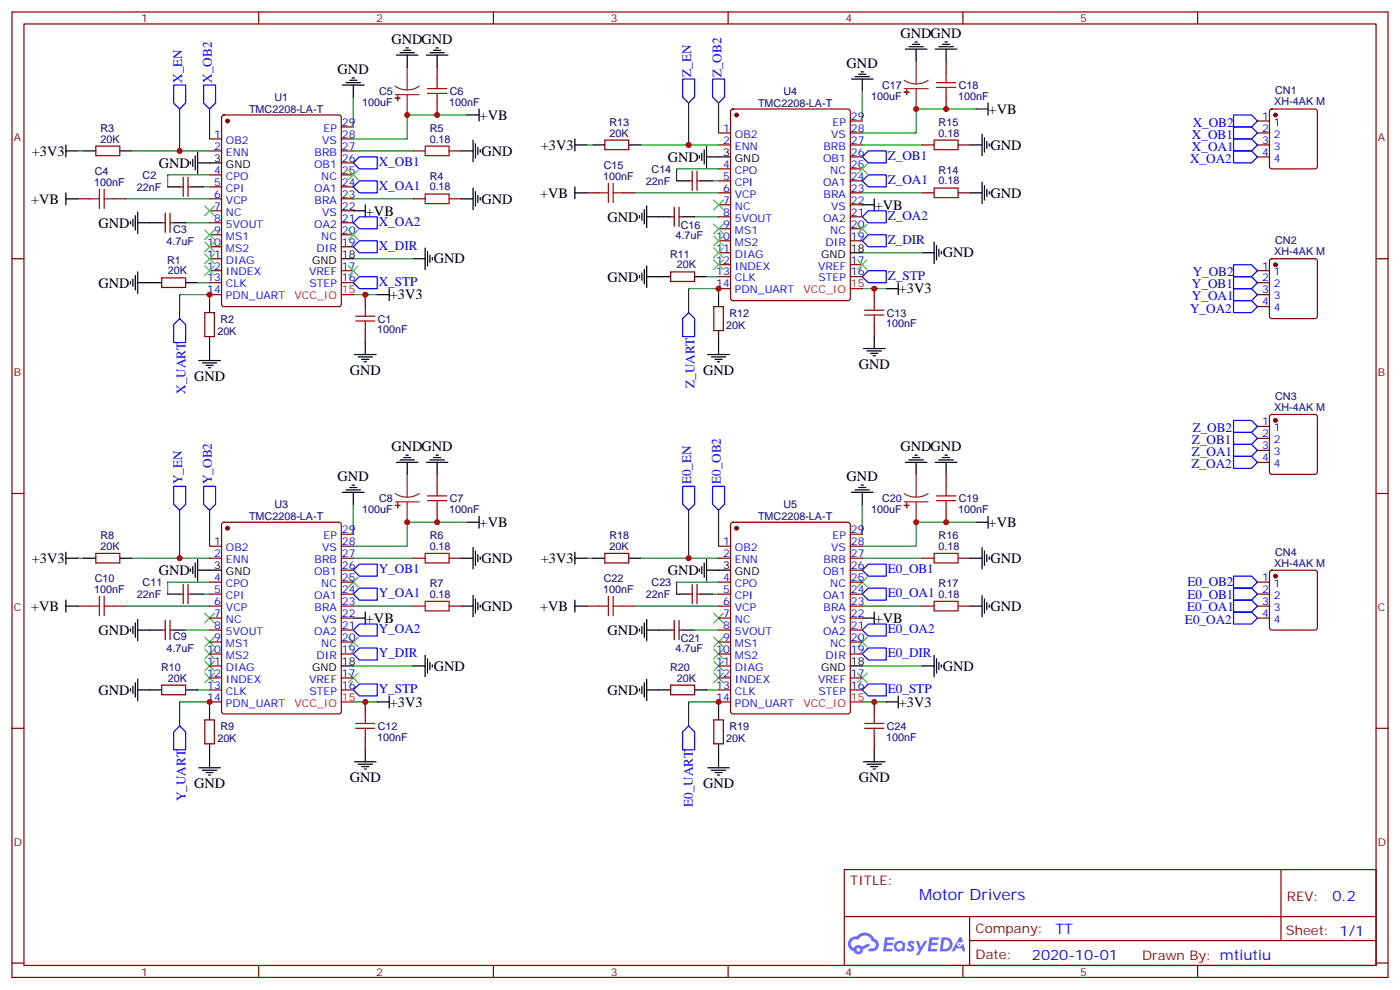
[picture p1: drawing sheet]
<svg xmlns="http://www.w3.org/2000/svg" width="412mm" height="292mm" viewBox="0 0 412 292" stroke-linecap="round" stroke-linejoin="round" font-family="sans-serif">
<defs><g id="words">
<text font-size="4.6" fill="#00f" x="270.8" y="265.1">Motor Drivers</text>
<g font-size="4.2">
<text x="265.3" y="11.3">GNDGND</text>
<text x="115.3" y="13">GNDGND</text>
<text x="99.4" y="21.8">GND</text>
<text x="249.4" y="20.1">GND</text>
<text x="141.3" y="35.3">+VB</text>
<text x="291.2" y="33.5">+VB</text>
<text x="9.4" y="45.9">+3V3</text>
<text x="141.8" y="45.9">GND</text>
<text x="159.3" y="44.1">+3V3</text>
<text x="196.7" y="47.7">GND</text>
<text x="291.7" y="44.1">GND</text>
<text x="46.7" y="49.4">GND</text>
<text x="9.2" y="60">+VB</text>
<text x="141.8" y="60">GND</text>
<text x="159.1" y="58.2">+VB</text>
<text x="291.7" y="58.2">GND</text>
<text x="107.8" y="63.5">+VB</text>
<text x="179" y="65.3">GND</text>
<text x="257.7" y="61.8">+VB</text>
<text x="29" y="67">GND</text>
<text x="127.8" y="77.6">GND</text>
<text x="277.7" y="75.8">GND</text>
<text x="179" y="82.9">GND</text>
<text x="29" y="84.7">GND</text>
<text x="114.8" y="88.2">+3V3</text>
<text x="264.8" y="86.4">+3V3</text>
<text x="57.2" y="112.2">GND</text>
<text x="103" y="110.4">GND</text>
<text x="207.1" y="110.4">GND</text>
<text x="253" y="108.7">GND</text>
<text x="115.3" y="133">GNDGND</text>
<text x="265.3" y="133">GNDGND</text>
<text x="99.4" y="141.8">GND</text>
<text x="249.4" y="141.8">GND</text>
<text x="141.3" y="155.2">+VB</text>
<text x="291.2" y="155.2">+VB</text>
<text x="9.4" y="165.8">+3V3</text>
<text x="141.8" y="165.8">GND</text>
<text x="159.3" y="165.8">+3V3</text>
<text x="291.7" y="165.8">GND</text>
<text x="46.7" y="169.4">GND</text>
<text x="196.7" y="169.4">GND</text>
<text x="9.2" y="179.9">+VB</text>
<text x="141.8" y="179.9">GND</text>
<text x="159.1" y="179.9">+VB</text>
<text x="291.7" y="179.9">GND</text>
<text x="107.8" y="183.5">+VB</text>
<text x="257.7" y="183.5">+VB</text>
<text x="29" y="187">GND</text>
<text x="179" y="187">GND</text>
<text x="127.8" y="197.5">GND</text>
<text x="277.7" y="197.5">GND</text>
<text x="29" y="204.6">GND</text>
<text x="114.8" y="208.1">+3V3</text>
<text x="179" y="204.6">GND</text>
<text x="264.8" y="208.1">+3V3</text>
<text x="57.2" y="232.1">GND</text>
<text x="103" y="230.4">GND</text>
<text x="207.1" y="232.1">GND</text>
<text x="253" y="230.4">GND</text>
</g>
<g font-size="4.2" fill="#00f">
<text x="392.5" y="265.4">0.2</text>
<text x="310.9" y="274.9">TT</text>
<text x="304" y="282.7">2020-10-01</text>
</g>
<g font-size="3.9" fill="#00f">
<text x="203.6" y="22.7" transform="rotate(-90 203.6 22.7)">Z_EN</text>
<text x="212.5" y="22.7" transform="rotate(-90 212.5 22.7)">Z_OB2</text>
<text x="53.6" y="24.4" transform="rotate(-90 53.6 24.4)">X_EN</text>
<text x="62.4" y="24.4" transform="rotate(-90 62.4 24.4)">X_OB2</text>
<text x="351.1" y="40.8">X_OB1</text>
<text x="351.3" y="37.3">X_OB2</text>
<text x="261.5" y="47.1">Z_OB1</text>
<text x="350.6" y="48">X_OA2</text>
<text x="351.1" y="44.3">X_OA1</text>
<text x="111.6" y="48.8">X_OB1</text>
<text x="111.6" y="55.9">X_OA1</text>
<text x="261.5" y="54.1">Z_OA1</text>
<text x="261.5" y="64.7">Z_OA2</text>
<text x="111.6" y="66.5">X_OA2</text>
<text x="261.5" y="71.8">Z_DIR</text>
<text x="111.6" y="73.5">X_DIR</text>
<text x="261.5" y="82.4">Z_STP</text>
<text x="351.3" y="81.4">Y_OB2</text>
<text x="111.6" y="84.1">X_STP</text>
<text x="351.1" y="88.4">Y_OA1</text>
<text x="351.1" y="84.9">Y_OB1</text>
<text x="350.6" y="92.1">Y_OA2</text>
<text x="54.7" y="116" transform="rotate(-90 54.7 116)">X_UART</text>
<text x="204.6" y="114.3" transform="rotate(-90 204.6 114.3)">Z_UART</text>
<text x="351.1" y="130.8">Z_OB1</text>
<text x="351.3" y="127.3">Z_OB2</text>
<text x="351" y="137.9">Z_OA2</text>
<text x="351.1" y="134.3">Z_OA1</text>
<text x="53.6" y="142.6" transform="rotate(-90 53.6 142.6)">Y_EN</text>
<text x="62.4" y="142.6" transform="rotate(-90 62.4 142.6)">Y_OB2</text>
<text x="203.6" y="142.6" transform="rotate(-90 203.6 142.6)">E0_EN</text>
<text x="212.4" y="142.6" transform="rotate(-90 212.4 142.6)">E0_OB2</text>
<text x="111.6" y="168.8">Y_OB1</text>
<text x="261.5" y="168.8">E0_OB1</text>
<text x="349.8" y="172.7">E0_OB2</text>
<text x="111.6" y="175.8">Y_OA1</text>
<text x="261.5" y="175.8">E0_OA1</text>
<text x="349.7" y="179.8">E0_OA1</text>
<text x="349.8" y="176.3">E0_OB1</text>
<text x="349.1" y="183.8">E0_OA2</text>
<text x="111.6" y="186.4">Y_OA2</text>
<text x="261.5" y="186.4">E0_OA2</text>
<text x="111.6" y="193.5">Y_DIR</text>
<text x="261.5" y="193.5">E0_DIR</text>
<text x="111.6" y="204.1">Y_STP</text>
<text x="261.5" y="204.1">E0_STP</text>
<text x="54.7" y="236" transform="rotate(-90 54.7 236)">Y_UART</text>
<text x="204.1" y="237.7" transform="rotate(-90 204.1 237.7)">E0_UART</text>
</g>
<g font-size="3.9" fill="#800">
<text x="250.5" y="260.7">TITLE:</text>
<text x="379.1" y="265.4">REV:</text>
<text x="287.4" y="274.9">Company:</text>
<text x="378.7" y="275.5">Sheet: 1/1</text>
<text x="287.4" y="282.6">Date:</text>
<text x="336.4" y="282.7">Drawn By: mtiutiu</text>
</g>
<g font-size="3.2" fill="#800">
<text x="41.6" y="6.5">1</text>
<text x="110.8" y="6.5">2</text>
<text x="179.9" y="6.5">3</text>
<text x="249.1" y="6.5">4</text>
<text x="318.2" y="6.5">5</text>
<text x="4.1" y="41.6">A</text>
<text x="405.9" y="41.6">A</text>
<text x="4.1" y="110.8">B</text>
<text x="405.9" y="110.8">B</text>
<text x="4.1" y="179.9">C</text>
<text x="405.9" y="179.9">C</text>
<text x="4.1" y="249.1">D</text>
<text x="405.9" y="249.1">D</text>
<text x="41.6" y="287.3">1</text>
<text x="110.8" y="287.3">2</text>
<text x="179.9" y="287.3">3</text>
<text x="249.1" y="287.3">4</text>
<text x="318.2" y="287.3">5</text>
</g>
<g font-size="3.2" fill="#000080">
<text x="80.8" y="29.6">U1</text>
<text x="111.7" y="28">C5</text>
<text x="132.5" y="28">C6</text>
<text x="230.8" y="27.9">U4</text>
<text x="256.6" y="29.3">100uF</text>
<text x="259.8" y="26.2">C17</text>
<text x="282.2" y="29.4">100nF</text>
<text x="282.4" y="26.2">C18</text>
<text x="375.6" y="27.8">CN1</text>
<text x="73.4" y="33.2">TMC2208-LA-T</text>
<text x="106.7" y="31.1">100uF</text>
<text x="132.3" y="31.1">100nF</text>
<text x="223.3" y="31.5">TMC2208-LA-T</text>
<text x="375.4" y="31">XH-4AK M</text>
<text x="29.6" y="42">20K</text>
<text x="29.6" y="38.8">R3</text>
<text x="126.6" y="42">0.18</text>
<text x="126.6" y="38.8">R5</text>
<text x="179.5" y="40.2">20K</text>
<text x="179.5" y="37">R13</text>
<text x="276.5" y="40.2">0.18</text>
<text x="276.5" y="37">R15</text>
<text x="27.9" y="51.5">C4</text>
<text x="42" y="52.7">C2</text>
<text x="126.6" y="52.9">R4</text>
<text x="177.7" y="52.9">100nF</text>
<text x="177.8" y="49.7">C15</text>
<text x="191.9" y="50.9">C14</text>
<text x="276.5" y="51.1">R14</text>
<text x="27.7" y="54.7">100nF</text>
<text x="40.3" y="56.2">22nF</text>
<text x="126.6" y="56.1">0.18</text>
<text x="190.2" y="54.4">22nF</text>
<text x="276.5" y="54.3">0.18</text>
<text x="51" y="68.6">C3</text>
<text x="199" y="70.3">4.7uF</text>
<text x="200.6" y="67.4">C16</text>
<text x="375.6" y="71.9">CN2</text>
<text x="49" y="72.1">4.7uF</text>
<text x="49.2" y="77.7">R1</text>
<text x="197.4" y="75.9">R11</text>
<text x="375.4" y="75.1">XH-4AK M</text>
<text x="49.4" y="80.8">20K</text>
<text x="199.3" y="79">20K</text>
<text x="64.9" y="95">R2</text>
<text x="111.3" y="95">C1</text>
<text x="214.9" y="93.3">R12</text>
<text x="261.2" y="93.2">C13</text>
<text x="64" y="98.5">20K</text>
<text x="111.1" y="98.2">100nF</text>
<text x="214" y="96.8">20K</text>
<text x="261.1" y="96.4">100nF</text>
<text x="375.6" y="117.8">CN3</text>
<text x="375.4" y="121">XH-4AK M</text>
<text x="80.8" y="149.6">U3</text>
<text x="111.7" y="147.9">C8</text>
<text x="132.5" y="147.9">C7</text>
<text x="230.8" y="149.6">U5</text>
<text x="259.8" y="147.9">C20</text>
<text x="282.4" y="147.9">C19</text>
<text x="73.4" y="153.2">TMC2208-LA-T</text>
<text x="106.7" y="151">100uF</text>
<text x="132.3" y="151.1">100nF</text>
<text x="223.3" y="153.2">TMC2208-LA-T</text>
<text x="256.6" y="151">100uF</text>
<text x="282.2" y="151.1">100nF</text>
<text x="29.6" y="161.9">20K</text>
<text x="29.6" y="158.8">R8</text>
<text x="126.6" y="161.9">0.18</text>
<text x="126.6" y="158.7">R6</text>
<text x="179.5" y="161.9">20K</text>
<text x="179.5" y="158.8">R18</text>
<text x="276.5" y="161.9">0.18</text>
<text x="276.5" y="158.7">R16</text>
<text x="375.4" y="166.9">XH-4AK M</text>
<text x="375.6" y="163.6">CN4</text>
<text x="27.9" y="171.4">C10</text>
<text x="42" y="172.6">C11</text>
<text x="126.6" y="172.8">R7</text>
<text x="177.8" y="171.4">C22</text>
<text x="191.9" y="172.6">C23</text>
<text x="276.5" y="172.8">R17</text>
<text x="27.7" y="174.6">100nF</text>
<text x="40.3" y="176.2">22nF</text>
<text x="126.6" y="176">0.18</text>
<text x="177.7" y="174.6">100nF</text>
<text x="190.2" y="176.2">22nF</text>
<text x="276.5" y="176">0.18</text>
<text x="51" y="188.5">C9</text>
<text x="200.6" y="189.1">C21</text>
<text x="47.4" y="197.6">R10</text>
<text x="49" y="192">4.7uF</text>
<text x="197.4" y="197.6">R20</text>
<text x="199" y="192">4.7uF</text>
<text x="49.4" y="200.7">20K</text>
<text x="199.3" y="200.7">20K</text>
<text x="64.9" y="215">R9</text>
<text x="111.3" y="214.9">C12</text>
<text x="214.9" y="215">R19</text>
<text x="261.2" y="214.9">C24</text>
<text x="64" y="218.5">20K</text>
<text x="111.1" y="218.1">100nF</text>
<text x="214" y="218.5">20K</text>
<text x="261.1" y="218.1">100nF</text>
</g>
<g font-size="3.2" fill="#00f">
<text x="250.6" y="35.3">29</text>
<text x="371.8" y="35.3">1</text>
<text x="63.1" y="40.6">1</text>
<text x="95.3" y="38.8">EP</text>
<text x="100.7" y="40.6">28</text>
<text x="100.7" y="37">29</text>
<text x="213" y="38.8">1</text>
<text x="216.5" y="40.6">OB2</text>
<text x="244.8" y="40.6">VS</text>
<text x="245.2" y="37">EP</text>
<text x="250.6" y="38.8">28</text>
<text x="371.8" y="38.8">2</text>
<text x="375.2" y="37">1</text>
<text x="375.2" y="40.6">2</text>
<text x="63.1" y="44.1">2</text>
<text x="66.6" y="42.3">OB2</text>
<text x="66.6" y="45.9">ENN</text>
<text x="92.7" y="45.9">BRB</text>
<text x="94.9" y="42.3">VS</text>
<text x="100.7" y="47.6">26</text>
<text x="100.7" y="44.1">27</text>
<text x="213" y="42.3">2</text>
<text x="216.5" y="44.1">ENN</text>
<text x="242.5" y="47.6">OB1</text>
<text x="242.6" y="44.1">BRB</text>
<text x="250.6" y="45.9">26</text>
<text x="250.6" y="42.3">27</text>
<text x="371.8" y="42.3">3</text>
<text x="371.8" y="45.9">4</text>
<text x="375.2" y="44.1">3</text>
<text x="375.2" y="47.6">4</text>
<text x="63.1" y="51.2">4</text>
<text x="66.6" y="52.9">CPO</text>
<text x="92.5" y="49.4">OB1</text>
<text x="94.6" y="52.9">NC</text>
<text x="100.7" y="51.2">25</text>
<text x="213" y="49.4">4</text>
<text x="213" y="52.9">5</text>
<text x="216.5" y="51.2">CPO</text>
<text x="244.6" y="51.2">NC</text>
<text x="250.6" y="52.9">24</text>
<text x="250.6" y="49.4">25</text>
<text x="63.1" y="54.7">5</text>
<text x="63.1" y="58.2">6</text>
<text x="66.6" y="56.4">CPI</text>
<text x="66.6" y="60">VCP</text>
<text x="92.6" y="56.4">OA1</text>
<text x="92.7" y="60">BRA</text>
<text x="100.7" y="58.2">23</text>
<text x="100.7" y="54.7">24</text>
<text x="213" y="56.4">6</text>
<text x="213" y="60">7</text>
<text x="216.5" y="54.7">CPI</text>
<text x="216.5" y="58.2">VCP</text>
<text x="242.5" y="54.7">OA1</text>
<text x="242.6" y="58.2">BRA</text>
<text x="250.6" y="60">22</text>
<text x="250.6" y="56.4">23</text>
<text x="63.1" y="61.7">7</text>
<text x="63.1" y="65.3">8</text>
<text x="66.6" y="63.5">NC</text>
<text x="94.9" y="63.5">VS</text>
<text x="100.7" y="65.3">21</text>
<text x="100.7" y="61.7">22</text>
<text x="213" y="63.5">8</text>
<text x="216.5" y="61.7">NC</text>
<text x="216.5" y="65.3">5VOUT</text>
<text x="242.5" y="65.3">OA2</text>
<text x="244.8" y="61.7">VS</text>
<text x="250.6" y="63.5">21</text>
<text x="63.1" y="68.8">9</text>
<text x="66.6" y="67">5VOUT</text>
<text x="66.6" y="70.6">MS1</text>
<text x="92.6" y="67">OA2</text>
<text x="94.6" y="70.6">NC</text>
<text x="100.7" y="68.8">20</text>
<text x="211" y="70.6">10</text>
<text x="213" y="67">9</text>
<text x="216.5" y="68.8">MS1</text>
<text x="244.6" y="68.8">NC</text>
<text x="250.6" y="70.6">19</text>
<text x="250.6" y="67">20</text>
<text x="61.1" y="72.3">10</text>
<text x="61.1" y="75.8">11</text>
<text x="66.6" y="74.1">MS2</text>
<text x="66.6" y="77.6">DIAG</text>
<text x="93.3" y="74.1">DIR</text>
<text x="100.7" y="72.3">19</text>
<text x="211" y="74.1">11</text>
<text x="211" y="77.6">12</text>
<text x="216.5" y="72.3">MS2</text>
<text x="216.5" y="75.8">DIAG</text>
<text x="243.2" y="72.3">DIR</text>
<text x="250.6" y="77.6">17</text>
<text x="61.1" y="79.4">12</text>
<text x="61.1" y="82.9">13</text>
<text x="66.6" y="81.1">INDEX</text>
<text x="91" y="81.1">VREF</text>
<text x="100.7" y="82.9">16</text>
<text x="100.7" y="79.4">17</text>
<text x="211" y="81.1">13</text>
<text x="216.5" y="79.4">INDEX</text>
<text x="216.5" y="82.9">CLK</text>
<text x="241" y="79.4">VREF</text>
<text x="241.1" y="82.9">STEP</text>
<text x="250.6" y="81.1">16</text>
<text x="371.8" y="79.4">1</text>
<text x="371.8" y="82.9">2</text>
<text x="375.2" y="81.1">1</text>
<text x="61.1" y="86.4">14</text>
<text x="66.6" y="84.7">CLK</text>
<text x="66.6" y="88.2">PDN_UART</text>
<text x="91.2" y="84.7">STEP</text>
<text x="211" y="84.7">14</text>
<text x="216.5" y="86.4">PDN_UART</text>
<text x="371.8" y="86.4">3</text>
<text x="371.8" y="90">4</text>
<text x="375.2" y="84.7">2</text>
<text x="375.2" y="88.2">3</text>
<text x="375.2" y="91.7">4</text>
<text x="371.8" y="125.2">1</text>
<text x="371.8" y="128.8">2</text>
<text x="375.2" y="127">1</text>
<text x="375.2" y="130.5">2</text>
<text x="371.8" y="132.3">3</text>
<text x="371.8" y="135.8">4</text>
<text x="375.2" y="134.1">3</text>
<text x="375.2" y="137.6">4</text>
<text x="63.1" y="160.5">1</text>
<text x="95.3" y="158.8">EP</text>
<text x="100.7" y="160.5">28</text>
<text x="100.7" y="157">29</text>
<text x="213" y="160.5">1</text>
<text x="245.2" y="158.8">EP</text>
<text x="250.6" y="160.5">28</text>
<text x="250.6" y="157">29</text>
<text x="63.1" y="164">2</text>
<text x="66.6" y="162.3">OB2</text>
<text x="66.6" y="165.8">ENN</text>
<text x="92.7" y="165.8">BRB</text>
<text x="94.9" y="162.3">VS</text>
<text x="100.7" y="167.6">26</text>
<text x="100.7" y="164">27</text>
<text x="213" y="164">2</text>
<text x="216.5" y="162.3">OB2</text>
<text x="216.5" y="165.8">ENN</text>
<text x="242.6" y="165.8">BRB</text>
<text x="244.8" y="162.3">VS</text>
<text x="250.6" y="167.6">26</text>
<text x="250.6" y="164">27</text>
<text x="63.1" y="171.1">4</text>
<text x="66.6" y="172.9">CPO</text>
<text x="92.5" y="169.3">OB1</text>
<text x="94.6" y="172.9">NC</text>
<text x="100.7" y="171.1">25</text>
<text x="213" y="171.1">4</text>
<text x="216.5" y="172.9">CPO</text>
<text x="242.5" y="169.3">OB1</text>
<text x="244.6" y="172.9">NC</text>
<text x="250.6" y="171.1">25</text>
<text x="371.8" y="171.1">1</text>
<text x="375.2" y="172.9">1</text>
<text x="63.1" y="174.6">5</text>
<text x="63.1" y="178.2">6</text>
<text x="66.6" y="176.4">CPI</text>
<text x="66.6" y="179.9">VCP</text>
<text x="92.6" y="176.4">OA1</text>
<text x="92.7" y="179.9">BRA</text>
<text x="100.7" y="178.2">23</text>
<text x="100.7" y="174.6">24</text>
<text x="213" y="174.6">5</text>
<text x="213" y="178.2">6</text>
<text x="216.5" y="176.4">CPI</text>
<text x="216.5" y="179.9">VCP</text>
<text x="242.5" y="176.4">OA1</text>
<text x="242.6" y="179.9">BRA</text>
<text x="250.6" y="178.2">23</text>
<text x="250.6" y="174.6">24</text>
<text x="371.8" y="174.6">2</text>
<text x="371.8" y="178.2">3</text>
<text x="375.2" y="176.4">2</text>
<text x="375.2" y="179.9">3</text>
<text x="63.1" y="181.7">7</text>
<text x="63.1" y="185.2">8</text>
<text x="66.6" y="183.4">NC</text>
<text x="94.9" y="183.4">VS</text>
<text x="100.7" y="185.2">21</text>
<text x="100.7" y="181.7">22</text>
<text x="213" y="181.7">7</text>
<text x="213" y="185.2">8</text>
<text x="216.5" y="183.4">NC</text>
<text x="244.8" y="183.4">VS</text>
<text x="250.6" y="185.2">21</text>
<text x="250.6" y="181.7">22</text>
<text x="371.8" y="181.7">4</text>
<text x="375.2" y="183.4">4</text>
<text x="63.1" y="188.7">9</text>
<text x="66.6" y="187">5VOUT</text>
<text x="66.6" y="190.5">MS1</text>
<text x="92.6" y="187">OA2</text>
<text x="94.6" y="190.5">NC</text>
<text x="100.7" y="188.7">20</text>
<text x="213" y="188.7">9</text>
<text x="216.5" y="187">5VOUT</text>
<text x="216.5" y="190.5">MS1</text>
<text x="242.5" y="187">OA2</text>
<text x="244.6" y="190.5">NC</text>
<text x="250.6" y="188.7">20</text>
<text x="61.1" y="192.3">10</text>
<text x="61.1" y="195.8">11</text>
<text x="66.6" y="194">MS2</text>
<text x="66.6" y="197.6">DIAG</text>
<text x="93.3" y="194">DIR</text>
<text x="100.7" y="192.3">19</text>
<text x="211" y="192.3">10</text>
<text x="211" y="195.8">11</text>
<text x="216.5" y="194">MS2</text>
<text x="216.5" y="197.6">DIAG</text>
<text x="243.2" y="194">DIR</text>
<text x="250.6" y="192.3">19</text>
<text x="61.1" y="199.3">12</text>
<text x="61.1" y="202.8">13</text>
<text x="66.6" y="201.1">INDEX</text>
<text x="91" y="201.1">VREF</text>
<text x="100.7" y="202.8">16</text>
<text x="100.7" y="199.3">17</text>
<text x="211" y="199.3">12</text>
<text x="211" y="202.8">13</text>
<text x="216.5" y="201.1">INDEX</text>
<text x="241" y="201.1">VREF</text>
<text x="250.6" y="202.8">16</text>
<text x="250.6" y="199.3">17</text>
<text x="61.1" y="206.4">14</text>
<text x="66.6" y="204.6">CLK</text>
<text x="66.6" y="208.1">PDN_UART</text>
<text x="91.2" y="204.6">STEP</text>
<text x="211" y="206.4">14</text>
<text x="216.5" y="204.6">CLK</text>
<text x="216.5" y="208.1">PDN_UART</text>
<text x="241.1" y="204.6">STEP</text>
</g>
<g font-size="3.2">
<text x="63.1" y="47.6">3</text>
<text x="213" y="45.9">3</text>
<text x="216.5" y="47.6">GND</text>
<text x="66.6" y="49.4">GND</text>
<text x="92" y="77.6">GND</text>
<text x="100.7" y="75.8">18</text>
<text x="241.9" y="75.8">GND</text>
<text x="250.6" y="74.1">18</text>
<text x="63.1" y="167.6">3</text>
<text x="213" y="167.6">3</text>
<text x="66.6" y="169.3">GND</text>
<text x="216.5" y="169.3">GND</text>
<text x="92" y="197.6">GND</text>
<text x="100.7" y="195.8">18</text>
<text x="241.9" y="197.6">GND</text>
<text x="250.6" y="195.8">18</text>
</g>
<g font-size="3.2" fill="#f00">
<text x="86.8" y="88.2">VCC_IO</text>
<text x="100.7" y="86.4">15</text>
<text x="236.7" y="86.4">VCC_IO</text>
<text x="250.6" y="84.7">15</text>
<text x="86.8" y="208.1">VCC_IO</text>
<text x="100.7" y="206.4">15</text>
<text x="236.7" y="208.1">VCC_IO</text>
<text x="250.6" y="206.4">15</text>
</g>
</g></defs>
<g fill="none" stroke="#870000" stroke-width=".35">
<path d="M3.5 3.5h405.4v284.4h-405.4zM7.1 7.1h398.2v277.2h-398.2zM76.2 3.5v3.6M145.3 3.5v3.6M214.5 3.5v3.6M283.6 3.5v3.6M352.8 3.5v3.6M3.5 76.2h3.6M405.3 76.2h3.6M3.5 145.3h3.6M405.3 145.3h3.6M3.5 214.5h3.6"/>
<path d="M405.3 214.5h3.6M248.7 256.1h156.6v28.2h-156.6zM377.3 256.1v20.9M248.7 270h156.5M285.6 277h119.6M285.6 270v14.1M3.5 283.6h3.6M76.2 284.3v3.6M145.3 284.3v3.6M214.5 284.3v3.6M283.6 284.3v3.6M352.8 284.3v3.6"/>
<path d="M405.3 283.6h3.6"/>
</g>
<g fill="#5487ff">
<path d="M267.7 277.3a1.22 1.22 0 0 1 1.7 .3l-.4 .5a.47 .47 0 0 0-.3-.4 .47 .47 0 0 0-.5 .2l.1 .3a1.14 1.14 0 0 1 .8 1.7 1.14 1.14 0 0 1-1.9 0l-.2-.2 .5-.5 .7 .4a.29 .29 0 0 0 .3-.3 .29 .29 0 0 0-.2-.3 1.04 1.04 0 0 1-.6-1.7z"/>
<path d="M260.7 276h2.4l.3 .2-.2 .5-1.8 .1-.1 .8h1.5l.3 .4-.3 .4h-1.6l-.2 1.1h1.7l.2 .3-.2 .3-2.6 .1z"/>
<path d="M273.8 276h2.4l.3 .2-.1 .5-1.8 .1-.2 .8h1.6l.3 .4-.4 .4h-1.6l-.1 1.1h1.7l.2 .3-.2 .3-2.6 .1z"/>
<path d="M282.6 276.1h.7l.3 1.2-.6 .3a.69 .69 0 0 0-1 .3 .69 .69 0 0 0 .4 1 .69 .69 0 0 0 .9-.7l.5-.2 .6 2.2h-.8l-.2-.9h-1.8l-.5 .9h-.8z"/>
<path d="M269.8 277.1h.8l.6 1.8 1.1-1.8h.9l-2.6 4.2h-.8l.9-1.5z"/>
<path d="M277.4 276.1l-.6 4.1h1.3a2.11 2.11 0 0 0 2.5-2.1 2.11 2.11 0 0 0-2.5-2zM278.1 276.8a1.39 1.39 0 0 1 1.7 1.4 1.39 1.39 0 0 1-1.8 1.3h-.3z"/>
<path d="M263.7 277.7a1.54 1.54 0 0 0-.1 2.1 1.54 1.54 0 0 0 2.2 .2l.6 .2 .3-2.3-.2-.2-.4-.1a1.49 1.49 0 0 0-2.4 .1zM264 278.7a.94 .94 0 0 1 1.8 0 .94 .94 0 0 1-1.8 0z"/>
<path d="M250.4 276.4a2.18 2.18 0 0 0 1.1 3.7 1.44 1.44 0 0 0 1.6 1 1.44 1.44 0 0 0 1.2-1.5l2-1-.5-.8-1.9 1a1.47 1.47 0 0 0-2.4 .4 1.39 1.39 0 0 1-.7-1.9 1.39 1.39 0 0 1 2-.5 2.12 2.12 0 0 1 2.2-1.3 2.12 2.12 0 0 1 1.9 1.7 1.14 1.14 0 0 1 1.1 1.4 1.14 1.14 0 0 1-1.7 .8 .43 .43 0 0 0-.5 .3 .43 .43 0 0 0 .4 .5 1.98 1.98 0 0 0 2.5-1.2 1.98 1.98 0 0 0-1.2-2.5 3.1 3.1 0 0 0-5.3-.7l-.9 .1zM252.3 279.7a.55 .55 0 0 1 1.1 0 .55 .55 0 0 1-1.1 0z"/>
<circle cx="282.6" cy="278.1" r=".26"/>
</g>
<g fill="none" stroke="#870000" stroke-width=".35">
<path d="M128.8 19.8v3.5M278.7 18v3.5M65.5 34.1l.5-.2h33.8l.7 .4v55.3l-.4 .7h-34.1l-.7-.5v-55.2zM100.5 37.4h3.6M128.8 30.3v3.6M211.7 39.2h3.5M215.4 32.3l.5-.2h33.9l.6 .4 .1 55.3-.5 .7h-34.1l-.7-.4v-55.3zM250.5 35.6h3.5M250.5 39.2h3.5M278.7 28.6v3.5M370.4 35.6h3.5M370.4 39.2h3.5"/>
<path d="M374.2 32.3l.4-.2h12.7l.5 .2 .3 .5v16.2l-.3 .5-.5 .2h-12.7l-.4-.2-.3-.5v-16.2zM22.9 58.6h3.6M28.2 43h7.1v2.9h-7.1zM33.5 58.6h3.5M52.9 55h1.1M54 52.2v5.7M55.4 55h1M55.4 52.2v5.7M61.7 40.9h3.6M61.7 44.5h3.6M61.7 51.5h3.6M61.7 55h3.6"/>
<path d="M61.7 58.6h3.6M100.5 40.9h3.6M100.5 44.5h3.6M100.5 51.5h3.6M100.5 55h3.6M100.5 58.6h3.6M100.5 48h3.6M121.7 44.5h3.5M121.7 58.6h3.5M132.3 44.5h3.5M132.3 58.6h3.5M172.9 56.8h3.5"/>
<path d="M178.2 41.3h7v2.8h-7zM183.4 56.8h3.6M202.8 53.3h1.1M203.9 50.4v5.7M205.3 53.3h1.1M205.3 50.4v5.7M211.7 42.7h3.5M211.7 49.7h3.5M211.7 53.3h3.5M211.7 56.8h3.5M250.5 42.7h3.5M250.5 46.2h3.5"/>
<path d="M250.5 49.7h3.5M250.5 53.3h3.5M250.5 56.8h3.5M271.6 42.7h3.6M271.6 56.8h3.6M282.2 42.7h3.6M282.2 56.8h3.6M370.4 42.7h3.5M370.4 46.2h3.5M47.6 65.6h1.1M48.7 62.8v5.6M50.1 65.6h1.1"/>
<path d="M50.1 62.8v5.6M61.7 62.1h3.6M61.7 65.6h3.6M61.7 69.1h3.6M61.7 72.7h3.6M61.7 76.2h3.6M61.7 79.7h3.6M100.5 62.1h3.6M100.5 65.6h3.6M100.5 69.1h3.6M100.5 72.7h3.6M100.5 79.7h3.6"/>
<path d="M197.6 63.9h1M198.6 61v5.7M200 63.9h1.1M200 61v5.7M211.7 60.3h3.5M211.7 63.9h3.5M211.7 67.4h3.5M211.7 70.9h3.5M211.7 74.4h3.5M211.7 78h3.5M250.5 60.3h3.5M250.5 63.9h3.5"/>
<path d="M250.5 67.4h3.5M250.5 70.9h3.5M250.5 78h3.5M370.4 79.7h3.5M374.2 76.4l.4-.2h12.7l.5 .2 .3 .5v16.2l-.3 .5-.5 .2h-12.7l-.4-.2-.3-.5v-16.2zM47.6 81.8h7.1v2.9h-7.1zM60.3 92.1h2.8v7h-2.8zM61.7 83.3h3.6M61.7 86.8h3.6M100.5 83.3h3.6M107.6 86.8v3.5M107.6 97.4v3.5"/>
<path d="M197.6 80.1h7v2.8h-7zM210.3 90.3h2.8v7.1h-2.8zM211.7 81.5h3.5M211.7 85h3.5M250.5 81.5h3.5M257.5 85v3.5M257.5 95.6v3.5M370.4 83.3h3.5M370.4 86.8h3.5M370.4 90.3h3.5M128.8 139.7v3.5M278.7 139.7v3.5"/>
<path d="M370.4 125.6h3.5M370.4 129.1h3.5M370.4 132.6h3.5M370.4 136.2h3.5M374.2 122.3l.4-.2h12.7l.5 .2 .3 .5v16.2l-.3 .5-.5 .2h-12.7l-.4-.2-.3-.5v-16.2zM65.5 154l.5-.2h33.8l.7 .4v55.4l-.4 .6-34.1 .1-.7-.5v-55.3zM100.5 157.3h3.6M128.8 150.3v3.5M215.4 154l.5-.2h33.9l.6 .4 .1 55.4-.5 .6-34.1 .1-.7-.5v-55.3zM250.5 157.3h3.5M278.7 150.3v3.5M22.9 178.5h3.6"/>
<path d="M28.2 163h7.1v2.8h-7.1zM33.5 178.5h3.5M52.9 175h1.1M54 172.2v5.6M55.4 172.2v5.6M55.4 175h1M61.7 178.5h3.6M61.7 175h3.6M61.7 160.9h3.6M61.7 164.4h3.6M61.7 171.4h3.6M100.5 178.5h3.6"/>
<path d="M100.5 175h3.6M100.5 160.9h3.6M100.5 164.4h3.6M100.5 171.4h3.6M100.5 167.9h3.6M121.7 178.5h3.5M121.7 164.4h3.5M132.3 178.5h3.5M132.3 164.4h3.5M172.9 178.5h3.5M178.2 163h7v2.8h-7zM183.4 178.5h3.6"/>
<path d="M202.8 175h1.1M203.9 172.2v5.6M205.3 175h1.1M205.3 172.2v5.6M211.7 178.5h3.5M211.7 175h3.5M211.7 160.9h3.5M211.7 164.4h3.5M211.7 171.4h3.5M250.5 178.5h3.5M250.5 175h3.5M250.5 160.9h3.5"/>
<path d="M250.5 164.4h3.5M250.5 171.4h3.5M250.5 167.9h3.5M271.6 178.5h3.6M271.6 164.4h3.6M282.2 178.5h3.6M282.2 164.4h3.6M370.4 178.5h3.5M370.4 175h3.5M370.4 171.4h3.5M374.2 168.1l.4-.2h12.7l.5 .2 .3 .5v16.3l-.3 .5-.5 .2h-12.7l-.4-.3-.3-.4v-16.3zM47.6 185.6h1.1"/>
<path d="M48.7 182.7v5.7M50.1 182.7v5.7M50.1 185.6h1.1M61.7 185.6h3.6M61.7 182h3.6M61.7 189.1h3.6M61.7 192.6h3.6M61.7 196.1h3.6M61.7 199.7h3.6M100.5 185.6h3.6M100.5 182h3.6M100.5 189.1h3.6"/>
<path d="M100.5 192.6h3.6M100.5 199.7h3.6M197.6 185.6h1M198.6 182.7v5.7M200 185.6h1.1M200 182.7v5.7M211.7 185.6h3.5M211.7 182h3.5M211.7 189.1h3.5M211.7 192.6h3.5M211.7 196.1h3.5M211.7 199.7h3.5"/>
<path d="M250.5 185.6h3.5M250.5 182h3.5M250.5 189.1h3.5M250.5 192.6h3.5M250.5 199.7h3.5M370.4 182h3.5M47.6 201.8h7.1v2.8h-7.1zM60.3 212h2.8v7.1h-2.8zM61.7 203.2h3.6M61.7 206.7h3.6M100.5 203.2h3.6M107.6 206.7v3.6"/>
<path d="M107.6 217.3v3.5M197.6 201.8h7v2.8h-7zM210.3 212h2.8v7.1h-2.8zM211.7 203.2h3.5M211.7 206.7h3.5M250.5 203.2h3.5M257.5 206.7v3.6M257.5 217.3v3.5"/>
</g>
<g fill="#870000" stroke="#870000" stroke-width=".35">
<circle cx="67" cy="35.6" r=".53"/>
<circle cx="375.7" cy="33.9" r=".53"/>
<circle cx="67" cy="155.6" r=".53"/>
<circle cx="375.7" cy="78" r=".53"/>
<circle cx="217" cy="33.9" r=".53"/>
<circle cx="375.7" cy="123.8" r=".53"/>
<circle cx="217" cy="155.6" r=".53"/>
<circle cx="375.7" cy="169.7" r=".53"/>
</g>
<g fill="none" stroke="#000" stroke-width=".35">
<path d="M116.8 16.2h6.3M117.8 15.5h4.3M118.9 14.8h2.1M119.6 14.1h.7M119.9 16.2v3.6M125.6 16.2h6.3M126.6 15.5h4.3M127.7 14.8h2.1M128.4 14.1h.7M128.8 16.2v3.6M266.7 14.5h6.3M267.8 13.8h4.2"/>
<path d="M268.8 13.1h2.1M269.5 12.3h.7M269.9 14.5v3.5M275.5 14.5h6.4M276.6 13.8h4.2M277.6 13.1h2.2M278.3 12.3h.7M278.7 14.5v3.5M100.9 25h6.3M102 24.3h4.2M103 23.6h2.1M103.7 22.9h.7"/>
<path d="M104.1 25v3.6M137.6 33.9h3.5M141.1 32.1v3.5M250.8 23.3h6.4M251.9 22.6h4.2M252.9 21.9h2.2M253.6 21.2h.8M254 23.3v3.5M287.5 32.1h3.5M289.3 39.5v6.4M291 30.3v3.6M19.4 44.5h3.5"/>
<path d="M19.4 58.6h3.5M19.4 42.7v3.5M19.4 56.8v3.5M24.7 44.5h3.5M35.3 44.5h3.5M49.4 55h3.5M56.1 47.6v.7M56.4 55h3.6M56.8 46.9v2.1M57.5 45.9v4.2M58.2 48h7.1M58.2 44.8v6.4"/>
<path d="M135.8 44.5h3.5M135.8 58.6h3.5M139.3 41.3v6.3M139.3 55.4v6.3M140.1 42.3v4.3M140.1 56.4v4.3M140.8 43.4v2.1M140.8 57.5v2.1M141.5 44.1v.7M141.5 58.2v.7M169.3 42.7h3.6M169.3 56.8h3.6"/>
<path d="M169.3 40.9v3.6M169.3 55v3.6M174.6 42.7h3.6M185.2 42.7h3.5M199.3 53.3h3.5M206 45.9v.7M206.4 53.3h3.5M206.7 45.2v2.1M207.4 44.1v4.2M208.1 46.2h7.1M208.1 43v6.4M257.5 58.6v3.5"/>
<path d="M285.8 42.7h3.5M285.8 56.8h3.5M289.3 53.6v6.4M290 40.6v4.2M290 54.7v4.2M290.7 41.6v2.1M290.7 55.7v2.2M291.4 42.3v.7M291.4 56.4v.8M38.5 65.3v.7M39.2 64.6v2.1M39.9 63.5v4.2"/>
<path d="M40.6 65.6h7M40.6 62.4v6.4M51.2 65.6h3.5M100.5 76.2h3.6M104.1 62.1h3.5M107.6 60.3v3.6M121.7 76.2h3.5M125.2 73v6.4M125.9 74.1v4.2M126.6 75.1v2.2M127.4 75.8v.8M188.4 63.5v.7"/>
<path d="M189.1 62.8v2.1M189.8 61.7v4.3M189.8 79.4v4.2M190.5 63.9h7.1M190.5 60.7v6.3M190.5 78.3v6.4M201.1 63.9h3.5M250.5 74.4h3.5M254 60.3h3.5M271.6 74.4h3.6M275.2 71.3v6.3M275.9 72.3v4.3"/>
<path d="M276.6 73.4v2.1M277.3 74.1v.7M38.5 82.9v.7M39.2 82.2v2.1M39.9 81.1v4.3M40.6 83.3h7M40.6 80.1v6.3M54.7 83.3h3.5M61.7 88.5v3.6M61.7 99.1v7.1M111.1 86.8h3.6M114.7 85v3.5"/>
<path d="M188.4 81.1v.7M189.1 80.4v2.2M190.5 81.5h7.1M204.6 81.5h3.5M211.7 86.8v3.5M211.7 97.4v7M257.5 99.1v3.6M261.1 85h3.5M264.6 83.3v3.5M58.6 106.2h6.3M59.6 106.9h4.3M60.7 107.6h2.1"/>
<path d="M61.4 108.3h.7M104.4 104.4h6.4M105.5 105.1h4.2M106.5 105.8h2.2M107.2 106.5h.7M107.6 100.9v3.5M208.5 104.4h6.3M209.5 105.1h4.3M210.6 105.8h2.1M211.3 106.5h.7M254.4 102.7h6.3M255.4 103.4h4.2"/>
<path d="M256.5 104.1h2.1M257.2 104.8h.7M116.8 136.2h6.3M117.8 135.5h4.3M118.9 134.8h2.1M119.6 134.1h.7M119.9 136.2v3.5M125.6 136.2h6.3M126.6 135.5h4.3M127.7 134.8h2.1M128.4 134.1h.7M128.8 136.2v3.5"/>
<path d="M266.7 136.2h6.3M267.8 135.5h4.2M268.8 134.8h2.1M269.5 134.1h.7M269.9 136.2v3.5M275.5 136.2h6.4M276.6 135.5h4.2M277.6 134.8h2.2M278.3 134.1h.7M278.7 136.2v3.5M100.9 145h6.3M102 144.3h4.2"/>
<path d="M103 143.6h2.1M103.7 142.9h.7M104.1 145v3.5M137.6 153.8h3.5M141.1 152v3.6M250.8 145h6.4M251.9 144.3h4.2M252.9 143.6h2.2M253.6 142.9h.8M254 145v3.5M287.5 153.8h3.5M291 152v3.6"/>
<path d="M19.4 162.6v3.6M19.4 176.7v3.6M19.4 164.4h3.5M19.4 178.5h3.5M24.7 164.4h3.5M35.3 164.4h3.5M49.4 175h3.5M56.1 167.6v.7M56.4 175h3.6M56.8 166.9v2.1M57.5 165.8v4.2M58.2 164.7v6.4"/>
<path d="M58.2 167.9h7.1M135.8 164.4h3.5M135.8 178.5h3.5M139.3 161.2v6.4M139.3 175.3v6.4M140.1 162.3v4.2M140.1 176.4v4.2M140.8 163.3v2.2M140.8 177.4v2.2M141.5 164v.7M141.5 178.2v.7M169.3 164.4h3.6"/>
<path d="M169.3 178.5h3.6M169.3 162.6v3.6M169.3 176.7v3.6M174.6 164.4h3.6M185.2 164.4h3.5M199.3 175h3.5M206 167.6v.7M206.4 175h3.5M206.7 166.9v2.1M207.4 165.8v4.2M208.1 167.9h7.1M208.1 164.7v6.4"/>
<path d="M285.8 164.4h3.5M285.8 178.5h3.5M289.3 161.2v6.4M289.3 175.3v6.4M290 162.3v4.2M290 176.4v4.2M290.7 163.3v2.2M290.7 177.4v2.2M291.4 164v.7M291.4 178.2v.7M38.5 185.2v.7M39.2 184.5v2.1"/>
<path d="M39.9 183.4v4.3M40.6 182.4v6.3M40.6 185.6h7M51.2 185.6h3.5M100.5 196.1h3.6M104.1 182h3.5M107.6 180.3v3.5M121.7 196.1h3.5M125.2 193v6.3M125.9 194v4.3M126.6 195.1v2.1M127.4 195.8v.7"/>
<path d="M188.4 185.2v.7M189.1 184.5v2.1M189.8 183.4v4.3M190.5 185.6h7.1M190.5 182.4v6.3M201.1 185.6h3.5M250.5 196.1h3.5M254 182h3.5M257.5 180.3v3.5M271.6 196.1h3.6M275.2 193v6.3M275.9 194v4.3"/>
<path d="M276.6 195.1v2.1M277.3 195.8v.7M38.5 202.8v.8M39.2 202.1v2.2M39.9 201.1v4.2M40.6 200v6.4M40.6 203.2h7M54.7 203.2h3.5M61.7 208.5v3.5M61.7 219.1v7M111.1 206.7h3.6M114.7 205v3.5"/>
<path d="M188.4 202.8v.8M189.1 202.1v2.2M189.8 201.1v4.2M190.5 203.2h7.1M190.5 200v6.4M204.6 203.2h3.5M211.7 208.5v3.5M211.7 219.1v7M261.1 206.7h3.5M264.6 205v3.5M58.6 226.1h6.3M59.6 226.8h4.3"/>
<path d="M60.7 227.5h2.1M61.4 228.2h.7M104.4 224.4h6.4M105.5 225.1h4.2M106.5 225.8h2.2M107.2 226.5h.7M107.6 220.8v3.6M208.5 226.1h6.3M209.5 226.8h4.3M210.6 227.5h2.1M211.3 228.2h.7M254.4 224.4h6.3"/>
<path d="M255.4 225.1h4.2M256.5 225.8h2.1M257.2 226.5h.7M257.5 220.8v3.6"/>
</g>
<path d="M100.5 86.8h3.6M250.5 85h3.5M100.5 206.7h3.6M250.5 206.7h3.5" fill="none" stroke="#f00" stroke-width=".35"/>
<g fill="none" stroke="#a10000" stroke-width=".35">
<path d="M125.9 26.1h5.7M125.9 27.5h5.7M128.8 23.3v2.8M128.8 27.5v2.8M275.9 24.3h5.6M275.9 25.8h5.6M278.7 21.5v2.8M278.7 25.8v2.8M26.5 58.6h2.8M29.3 55.7v5.7M30.7 55.7v5.7M30.7 58.6h2.8"/>
<path d="M125.2 43h7.1v2.9h-7.1zM125.2 57.2h7.1v2.8h-7.1zM176.4 56.8h2.8M179.2 54v5.6M180.6 54v5.6M180.6 56.8h2.8M275.2 55.4h7v2.8h-7zM275.2 41.3h7v2.8h-7zM104.8 94.5h5.6M104.8 93.1h5.6M107.6 90.3v2.8M107.6 94.5v2.9"/>
<path d="M254.7 92.8h5.6M254.7 91.4h5.6M257.5 88.5v2.9M257.5 92.8v2.8M125.9 146.1h5.7M125.9 147.5h5.7M128.8 143.2v2.9M128.8 147.5v2.8M275.9 146.1h5.6M275.9 147.5h5.6M278.7 143.2v2.9M278.7 147.5v2.8"/>
<path d="M26.5 178.5h2.8M29.3 175.7v5.6M30.7 175.7v5.6M30.7 178.5h2.8M125.2 177.1h7.1v2.8h-7.1zM125.2 163h7.1v2.8h-7.1zM176.4 178.5h2.8M179.2 175.7v5.6M180.6 178.5h2.8M180.6 175.7v5.6M275.2 177.1h7v2.8h-7zM275.2 163h7v2.8h-7z"/>
<path d="M104.8 214.5h5.6M104.8 213.1h5.6M107.6 210.3v2.8M107.6 214.5v2.8M254.7 214.5h5.6M254.7 213.1h5.6M257.5 210.3v2.8M257.5 214.5v2.8"/>
</g>
<g fill="none" stroke="#3c3" stroke-width=".35">
<path d="M102.7 50.1l2.8 2.8M105.5 50.1l-2.8 2.8M210.3 58.9l2.8 2.8M213.1 58.9l-2.8 2.8M252.6 48.3l2.8 2.9M255.4 48.3l-2.8 2.9M60.3 67.7l2.8 2.9M60.3 71.3l2.8 2.8M60.3 60.7l2.8 2.8M60.3 74.8l2.8 2.8M60.3 78.3l2.8 2.8M63.1 67.7l-2.8 2.9"/>
<path d="M63.1 71.3l-2.8 2.8M63.1 60.7l-2.8 2.8M63.1 74.8l-2.8 2.8M63.1 78.3l-2.8 2.8M102.7 67.7l2.8 2.9M102.7 78.3l2.8 2.8M105.5 67.7l-2.8 2.9M105.5 78.3l-2.8 2.8M210.3 66l2.8 2.8M210.3 69.5l2.8 2.8M210.3 73l2.8 2.8M210.3 76.6l2.8 2.8"/>
<path d="M213.1 66l-2.8 2.8M213.1 69.5l-2.8 2.8M213.1 73l-2.8 2.8M213.1 76.6l-2.8 2.8M252.6 66l2.8 2.8M252.6 76.6l2.8 2.8M255.4 66l-2.8 2.8M255.4 76.6l-2.8 2.8M102.7 170l2.8 2.9M105.5 170l-2.8 2.9M252.6 170l2.8 2.9M255.4 170l-2.8 2.9"/>
<path d="M60.3 198.3l2.8 2.8M60.3 194.7l2.8 2.9M60.3 180.6l2.8 2.8M60.3 191.2l2.8 2.8M60.3 187.7l2.8 2.8M63.1 198.3l-2.8 2.8M63.1 194.7l-2.8 2.9M63.1 180.6l-2.8 2.8M63.1 191.2l-2.8 2.8M63.1 187.7l-2.8 2.8M102.7 198.3l2.8 2.8M102.7 187.7l2.8 2.8"/>
<path d="M105.5 198.3l-2.8 2.8M105.5 187.7l-2.8 2.8M210.3 198.3l2.8 2.8M210.3 194.7l2.8 2.9M210.3 180.6l2.8 2.8M210.3 191.2l2.8 2.8M210.3 187.7l2.8 2.8M213.1 198.3l-2.8 2.8M213.1 194.7l-2.8 2.9M213.1 180.6l-2.8 2.8M213.1 191.2l-2.8 2.8M213.1 187.7l-2.8 2.8"/>
<path d="M252.6 198.3l2.8 2.8M252.6 187.7l2.8 2.8M255.4 198.3l-2.8 2.8M255.4 187.7l-2.8 2.8"/>
</g>
<g fill="none" stroke="#008700" stroke-width=".35">
<path d="M52.9 32.1v12.4M61.7 32.1v8.8M104.1 28.6v8.8M137.6 33.9h-17.7v7h-15.8M202.8 30.3v12.4M211.7 30.3v8.9M254 26.8v8.8M287.5 32.1h-17.6v7.1h-15.9M22.9 44.5h1.8M37 58.6h24.7M38.8 44.5h22.9M60 55h1.7"/>
<path d="M61.7 51.5h-12.3v3.5M104.1 58.6h17.6M104.1 44.5h17.6M172.9 42.7h1.7M187 56.8h24.7M188.7 42.7h23M209.9 53.3h1.8M211.7 49.7h-12.4v3.6M254 56.8h17.6M254 42.7h17.6M54.7 65.6h7M104.1 76.2h17.6"/>
<path d="M204.6 63.9h7.1M254 74.4h17.6M58.2 83.3h3.5M61.7 88.5v-1.7h-8.8v7M104.1 86.8h7M208.1 81.5h3.6M211.7 86.8v-1.8h-8.9v7.1M254 85h7.1M52.9 150.3v14.1M61.7 150.3v10.6M104.1 148.5v8.8M137.6 153.8h-17.7v7.1h-15.8"/>
<path d="M202.8 150.3v14.1M211.7 150.3v10.6M254 148.5v8.8M287.5 153.8h-17.6v7.1h-15.9M22.9 164.4h1.8M37 178.5h24.7M38.8 164.4h22.9M60 175h1.7M61.7 171.4h-12.3v3.6M104.1 164.4h17.6M104.1 178.5h17.6M172.9 164.4h1.7"/>
<path d="M187 178.5h24.7M188.7 164.4h23M209.9 175h1.8M211.7 171.4h-12.4v3.6M254 164.4h17.6M254 178.5h17.6M54.7 185.6h7M104.1 196.1h17.6M204.6 185.6h7.1M254 196.1h17.6M58.2 203.2h3.5M61.7 208.5v-1.8h-8.8v7.1"/>
<path d="M104.1 206.7h7M208.1 203.2h3.6M211.7 208.5v-1.8h-8.9v7.1M254 206.7h7.1"/>
</g>
<g fill="none" stroke="#00f" stroke-width=".35">
<path d="M51.2 25h3.5v5.3l-1.8 1.8-1.7-1.8zM60 25h3.5v5.3l-1.8 1.8-1.7-1.8zM201.1 23.3h3.5v5.3l-1.8 1.7-1.7-1.7zM209.9 23.3h3.5v5.3l-1.7 1.7-1.8-1.7zM363.4 33.9h5.3l1.7 1.7-1.7 1.8h-5.3zM363.4 37.4h5.3l1.7 1.8-1.7 1.7h-5.3zM104.1 48l1.7-1.8h5.3v3.5h-5.3zM105.8 53.3h5.3v3.5h-5.3l-1.7-1.8zM254 46.2l1.8-1.7h5.3v3.5h-5.3zM254 53.3l1.8-1.8h5.3v3.5h-5.3zM363.4 40.9h5.3l1.7 1.8-1.7 1.8h-5.3zM363.4 44.5h5.3l1.7 1.7-1.7 1.8h-5.3z"/>
<path d="M104.1 65.6l1.7-1.7h5.3v3.5h-5.3zM104.1 72.7l1.7-1.8h5.3v3.5h-5.3zM254 63.9l1.8-1.8h5.3v3.5h-5.3zM254 70.9l1.8-1.8h5.3v3.6h-5.3zM363.4 78h5.3l1.7 1.7-1.7 1.8h-5.3zM52.9 93.8l1.8 1.8v5.3h-3.5v-5.3zM104.1 83.3l1.7-1.8h5.3v3.5h-5.3zM202.8 92.1l1.8 1.7v5.3h-3.5v-5.3zM254 81.5l1.8-1.8h5.3v3.6h-5.3zM363.4 88.5h5.3l1.7 1.8-1.7 1.8h-5.3zM363.4 85h5.3l1.7 1.8-1.7 1.7h-5.3zM363.4 81.5h5.3l1.7 1.8-1.7 1.7h-5.3z"/>
<path d="M363.4 123.8h5.3l1.7 1.8-1.7 1.8h-5.3zM363.4 127.4h5.3l1.7 1.7-1.7 1.8h-5.3zM363.4 130.9h5.3l1.7 1.7-1.7 1.8h-5.3zM363.4 134.4h5.3l1.7 1.8-1.7 1.7h-5.3zM51.2 143.2h3.5v5.3l-1.8 1.8-1.7-1.8zM60 143.2h3.5v5.3l-1.8 1.8-1.7-1.8zM201.1 143.2h3.5v5.3l-1.8 1.8-1.7-1.8zM209.9 143.2h3.5v5.3l-1.7 1.8-1.8-1.8zM104.1 175l1.7-1.8h5.3v3.5h-5.3zM104.1 167.9l1.7-1.7h5.3v3.5h-5.3zM254 175l1.8-1.8h5.3v3.5h-5.3zM254 167.9l1.8-1.7h5.3v3.5h-5.3z"/>
<path d="M363.4 176.7h5.3l1.7 1.8-1.7 1.8h-5.3zM363.4 173.2h5.3l1.7 1.8-1.7 1.7h-5.3zM363.4 169.7h5.3l1.7 1.7-1.7 1.8h-5.3zM105.8 190.9h5.3v3.5h-5.3l-1.7-1.8zM105.8 183.8h5.3v3.5h-5.3l-1.7-1.7zM255.8 190.9h5.3v3.5h-5.3l-1.8-1.8zM255.8 183.8h5.3v3.5h-5.3l-1.8-1.7zM363.4 180.3h5.3l1.7 1.7-1.7 1.8h-5.3zM52.9 213.8l1.8 1.7v5.3h-3.5v-5.3zM104.1 203.2l1.7-1.8h5.3v3.6h-5.3zM202.8 213.8l1.8 1.7v5.3h-3.5v-5.3zM254 203.2l1.8-1.8h5.3v3.6h-5.3z"/>
</g>
<g fill="none" stroke="#8c2424" stroke-width=".35">
<path d="M119.9 19.8v6.7M269.9 18v6.7M116.4 25.4l1.7 .8 1.8 .3M116.4 27.9h7.1M119.9 27.9v6M123.5 25.4l-1.7 .8-1.9 .3M266.3 23.6l1.7 .9 1.9 .2M266.3 26.1h7.1M269.9 26.1v6M273.4 23.6l-1.7 .9-1.8 .2M119.9 139.7v6.7M269.9 139.7v6.7"/>
<path d="M116.4 145.3l1.7 .9 1.8 .2M116.4 147.8h7.1M119.9 147.8v6M123.5 145.3l-1.7 .9-1.9 .2M266.3 145.3l1.7 .9 1.9 .2M266.3 147.8h7.1M269.9 147.8v6M273.4 145.3l-1.7 .9-1.8 .2"/>
</g>
<g fill="#8c2424" stroke="#8c2424" stroke-width=".35">
<path d="M116.4 28.9h1.4z"/>
<path d="M117.1 28.2l.1 1.4z"/>
<path d="M116.4 148.8l1.4 .1z"/>
<path d="M117.1 148.2l.1 1.4z"/>
<path d="M266.3 27.1l1.5 .1z"/>
<path d="M267.1 26.5v1.4z"/>
<path d="M266.3 148.8l1.5 .1z"/>
<path d="M267.1 148.2v1.4z"/>
</g>
<g fill="#c00">
<circle cx="107.6" cy="86.8" r=".88"/>
<circle cx="61.7" cy="86.8" r=".88"/>
<circle cx="119.9" cy="33.9" r=".88"/>
<circle cx="128.8" cy="33.9" r=".88"/>
<circle cx="128.8" cy="153.8" r=".88"/>
<circle cx="119.9" cy="153.8" r=".88"/>
<circle cx="61.7" cy="206.7" r=".88"/>
<circle cx="107.6" cy="206.7" r=".88"/>
<circle cx="257.5" cy="85" r=".88"/>
<circle cx="211.7" cy="85" r=".88"/>
<circle cx="269.9" cy="32.1" r=".88"/>
<circle cx="278.7" cy="32.1" r=".88"/>
<circle cx="278.7" cy="153.8" r=".88"/>
<circle cx="269.9" cy="153.8" r=".88"/>
<circle cx="211.7" cy="206.7" r=".88"/>
<circle cx="257.5" cy="206.7" r=".88"/>
<circle cx="52.9" cy="44.4" r=".88"/>
<circle cx="202.8" cy="42.7" r=".88"/>
<circle cx="52.9" cy="164.4" r=".88"/>
<circle cx="202.8" cy="164.4" r=".88"/>
</g>
<use href="#words"/>
</svg>
